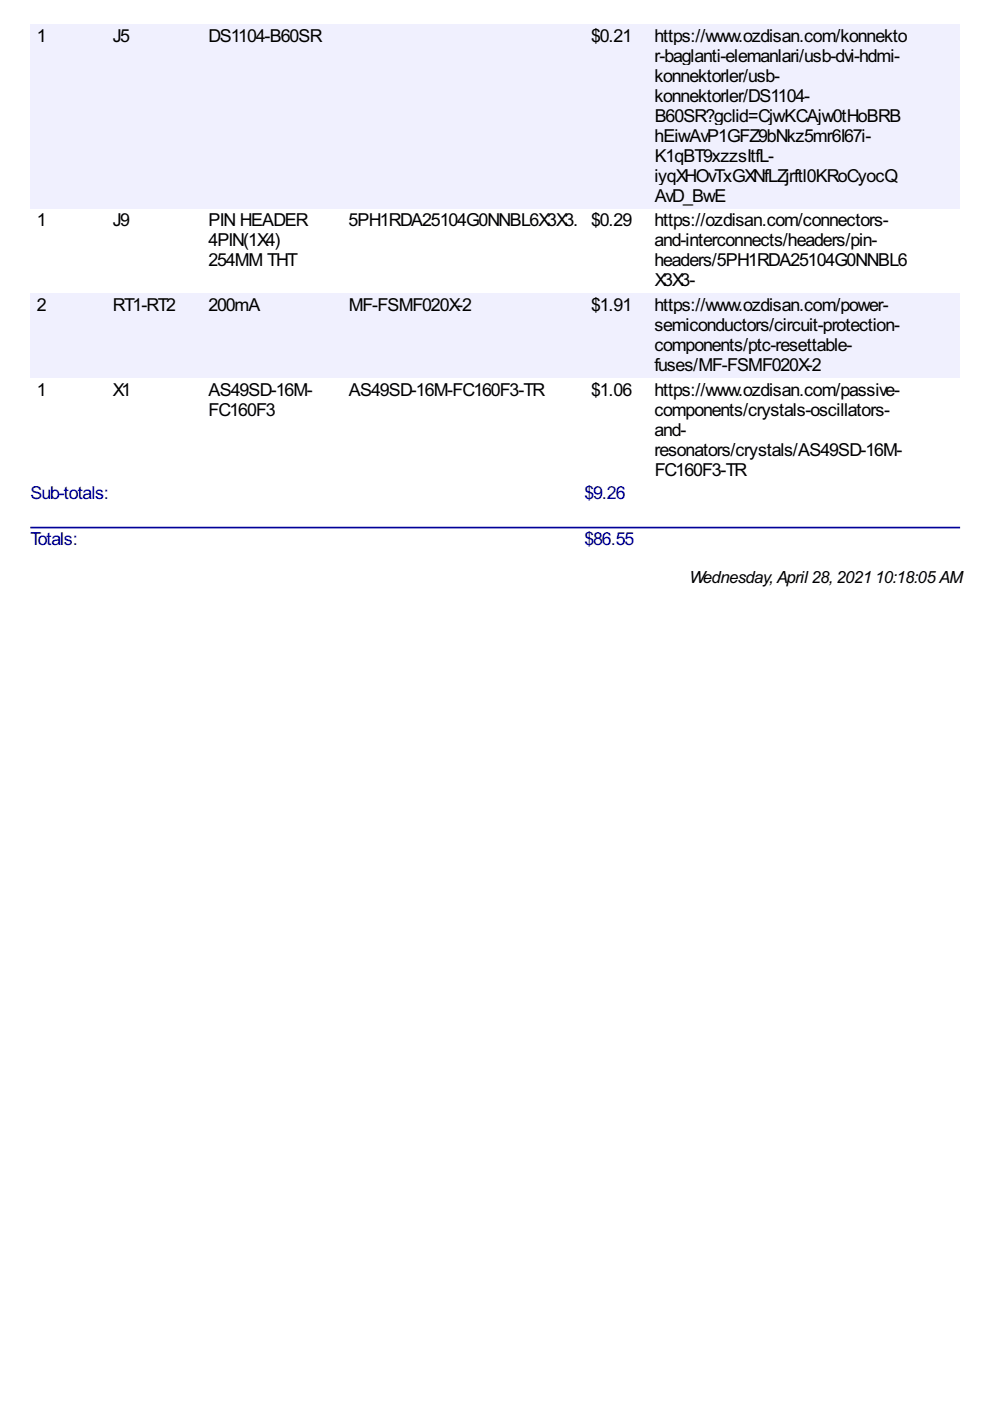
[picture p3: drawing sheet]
<svg xmlns="http://www.w3.org/2000/svg" width="210mm" height="297mm" viewBox="0 0 210 297" stroke-linecap="round" stroke-linejoin="round" font-family="sans-serif">
<defs><g id="words">
<g font-size="4.2">
<text x="7.8" y="8.9">1</text>
<text x="23.9" y="8.9">J5</text>
<text x="44.2" y="8.9">DS1104-B60SR</text>
<text x="125.3" y="8.9">$0.21</text>
<text x="138.7" y="8.9">https://www.ozdisan.com/konnekto</text>
<text x="138.7" y="13.1">r-baglanti-elemanlari/usb-dvi-hdmi-</text>
<text x="138.7" y="17.3">konnektorler/usb-</text>
<text x="138.7" y="21.6">konnektorler/DS1104-</text>
<text x="138.8" y="25.8">B60SR?gclid=CjwKCAjw0tHoBRB</text>
<text x="138.7" y="30">hEiwAvP1GFZ9bNkz5mr6I67i-</text>
<text x="138.8" y="34.3">K1qBT9xzzsItfL-</text>
<text x="138.7" y="38.5">i</text>
<text x="139.5" y="38.5">yqXHOvTxGXNfLZjrftl0KRoCyocQ</text>
<text x="138.8" y="42.7">AvD_BwE</text>
<text x="7.8" y="48">1</text>
<text x="23.9" y="48">J9</text>
<text x="44.2" y="52.3">4PIN(1X4)</text>
<text x="44.2" y="48">PIN HEADER</text>
<text x="73.9" y="48">5PH1RDA25104G0NNBL6X3X3. $0.29</text>
<text x="138.7" y="48">https://ozdisan.com/connectors-</text>
<text x="138.7" y="52.3">and-interconnects/headers/pin-</text>
<text x="44.2" y="56.5">254MM THT</text>
<text x="138.7" y="56.5">headers/5PH1RDA25104G0NNBL6</text>
<text x="138.8" y="60.7">X3X3-</text>
<text x="7.8" y="66">2</text>
<text x="23.9" y="66">RT1-RT2</text>
<text x="44.2" y="66">200mA</text>
<text x="74" y="66">MF-FSMF020X-2</text>
<text x="125.3" y="66">$1.91</text>
<text x="138.7" y="66">https://www.ozdisan.com/power-</text>
<text x="138.7" y="70.2">semiconductors/circuit-protection-</text>
<text x="138.7" y="74.5">components/ptc-resettable-</text>
<text x="7.8" y="84">1</text>
<text x="23.9" y="84">X1</text>
<text x="44.2" y="84">AS49SD-16M-</text>
<text x="74" y="84">AS49SD-16M-FC160F3-TR</text>
<text x="125.3" y="84">$1.06</text>
<text x="138.7" y="78.7">f</text>
<text x="138.7" y="84">https://www.ozdisan.com/passive-</text>
<text x="139.5" y="78.7">uses/MF-FSMF020X-2</text>
<text x="44.2" y="88.2">FC160F3</text>
<text x="138.7" y="88.2">components/crystals-oscillators-</text>
<text x="138.7" y="92.5">and-</text>
<text x="138.7" y="96.7">resonators/crystals/AS49SD-16M-</text>
<text x="138.8" y="100.9">FC160F3-TR</text>
</g>
<g font-size="4.2" fill="#009">
<text x="6.5" y="105.9">Sub-totals:</text>
<text x="123.9" y="105.9">$9.26</text>
<text x="6.5" y="115.5">Totals:</text>
<text x="123.9" y="115.5">$86.55</text>
</g>
<g font-size="4">
<text x="146.2" y="123.7">Wednesday,April28,2021</text>
<text x="185.6" y="123.7">10:18:05AM</text>
</g>
</g></defs>
<g fill="#f0f0fe">
<path d="M6.4 5.1h16.1v39.1h-16.1z"/>
<path d="M7.7 5.3h1.8v4.2h-1.8z"/>
<path d="M22.5 5.1h20.3v39.1h-20.3z"/>
<path d="M23.8 5.3h3.5v4.2h-3.5z"/>
<path d="M42.8 5.1h29.7v39.1h-29.7z"/>
<path d="M43.9 5.3h23.9v4.2h-23.9z"/>
<path d="M72.5 5.1h51.4v39.1h-51.4z"/>
<path d="M123.9 5.1h13.4v39.1h-13.4z"/>
<path d="M125.2 5.3h8.5v4.2h-8.5z"/>
<path d="M137.3 5.1h56v39.1h-56z"/>
<path d="M138.7 5.3h53.5v4.2h-53.5z"/>
<path d="M138.7 9.5h51.9v4.3h-51.9z"/>
<path d="M138.7 13.8h26.5v4.2h-26.5z"/>
<path d="M138.7 18h32.8v4.2h-32.8z"/>
<path d="M138.7 22.2h52.1v4.2h-52.1z"/>
<path d="M138.7 26.4h45.8v4.3h-45.8z"/>
<path d="M138.7 30.7h25.1v4.2h-25.1z"/>
<path d="M138.7 34.9h51.3v4.2h-51.3z"/>
<path d="M138.7 39.1h15.1v4.3h-15.1z"/>
<path d="M193.3 5.1h10.3v39.1h-10.3z"/>
<path d="M6.4 62.2h16.1v18h-16.1z"/>
<path d="M7.7 62.4h1.8v4.3h-1.8z"/>
<path d="M22.5 62.2h20.3v18h-20.3z"/>
<path d="M23.8 62.4h13.3v4.3h-13.3z"/>
<path d="M42.8 62.2h29.7v18h-29.7z"/>
<path d="M43.9 62.4h10.9v4.3h-10.9z"/>
<path d="M72.5 62.2h51.4v18h-51.4z"/>
<path d="M73.8 62.4h26v4.3h-26z"/>
<path d="M123.9 62.2h13.4v18h-13.4z"/>
<path d="M125.2 62.4h8.5v4.3h-8.5z"/>
<path d="M137.3 62.2h56v18h-56z"/>
<path d="M138.7 62.4h49.5v4.3h-49.5z"/>
<path d="M138.7 66.7h51.9v4.2h-51.9z"/>
<path d="M138.7 70.9h41.8v4.2h-41.8z"/>
<path d="M138.7 75.1h35.2v4.2h-35.2z"/>
<path d="M193.3 62.2h10.3v18h-10.3z"/>
</g>
<path d="M6.6 111.9h196.8" fill="none" stroke="#009" stroke-width=".35"/>
<use href="#words"/>
</svg>
